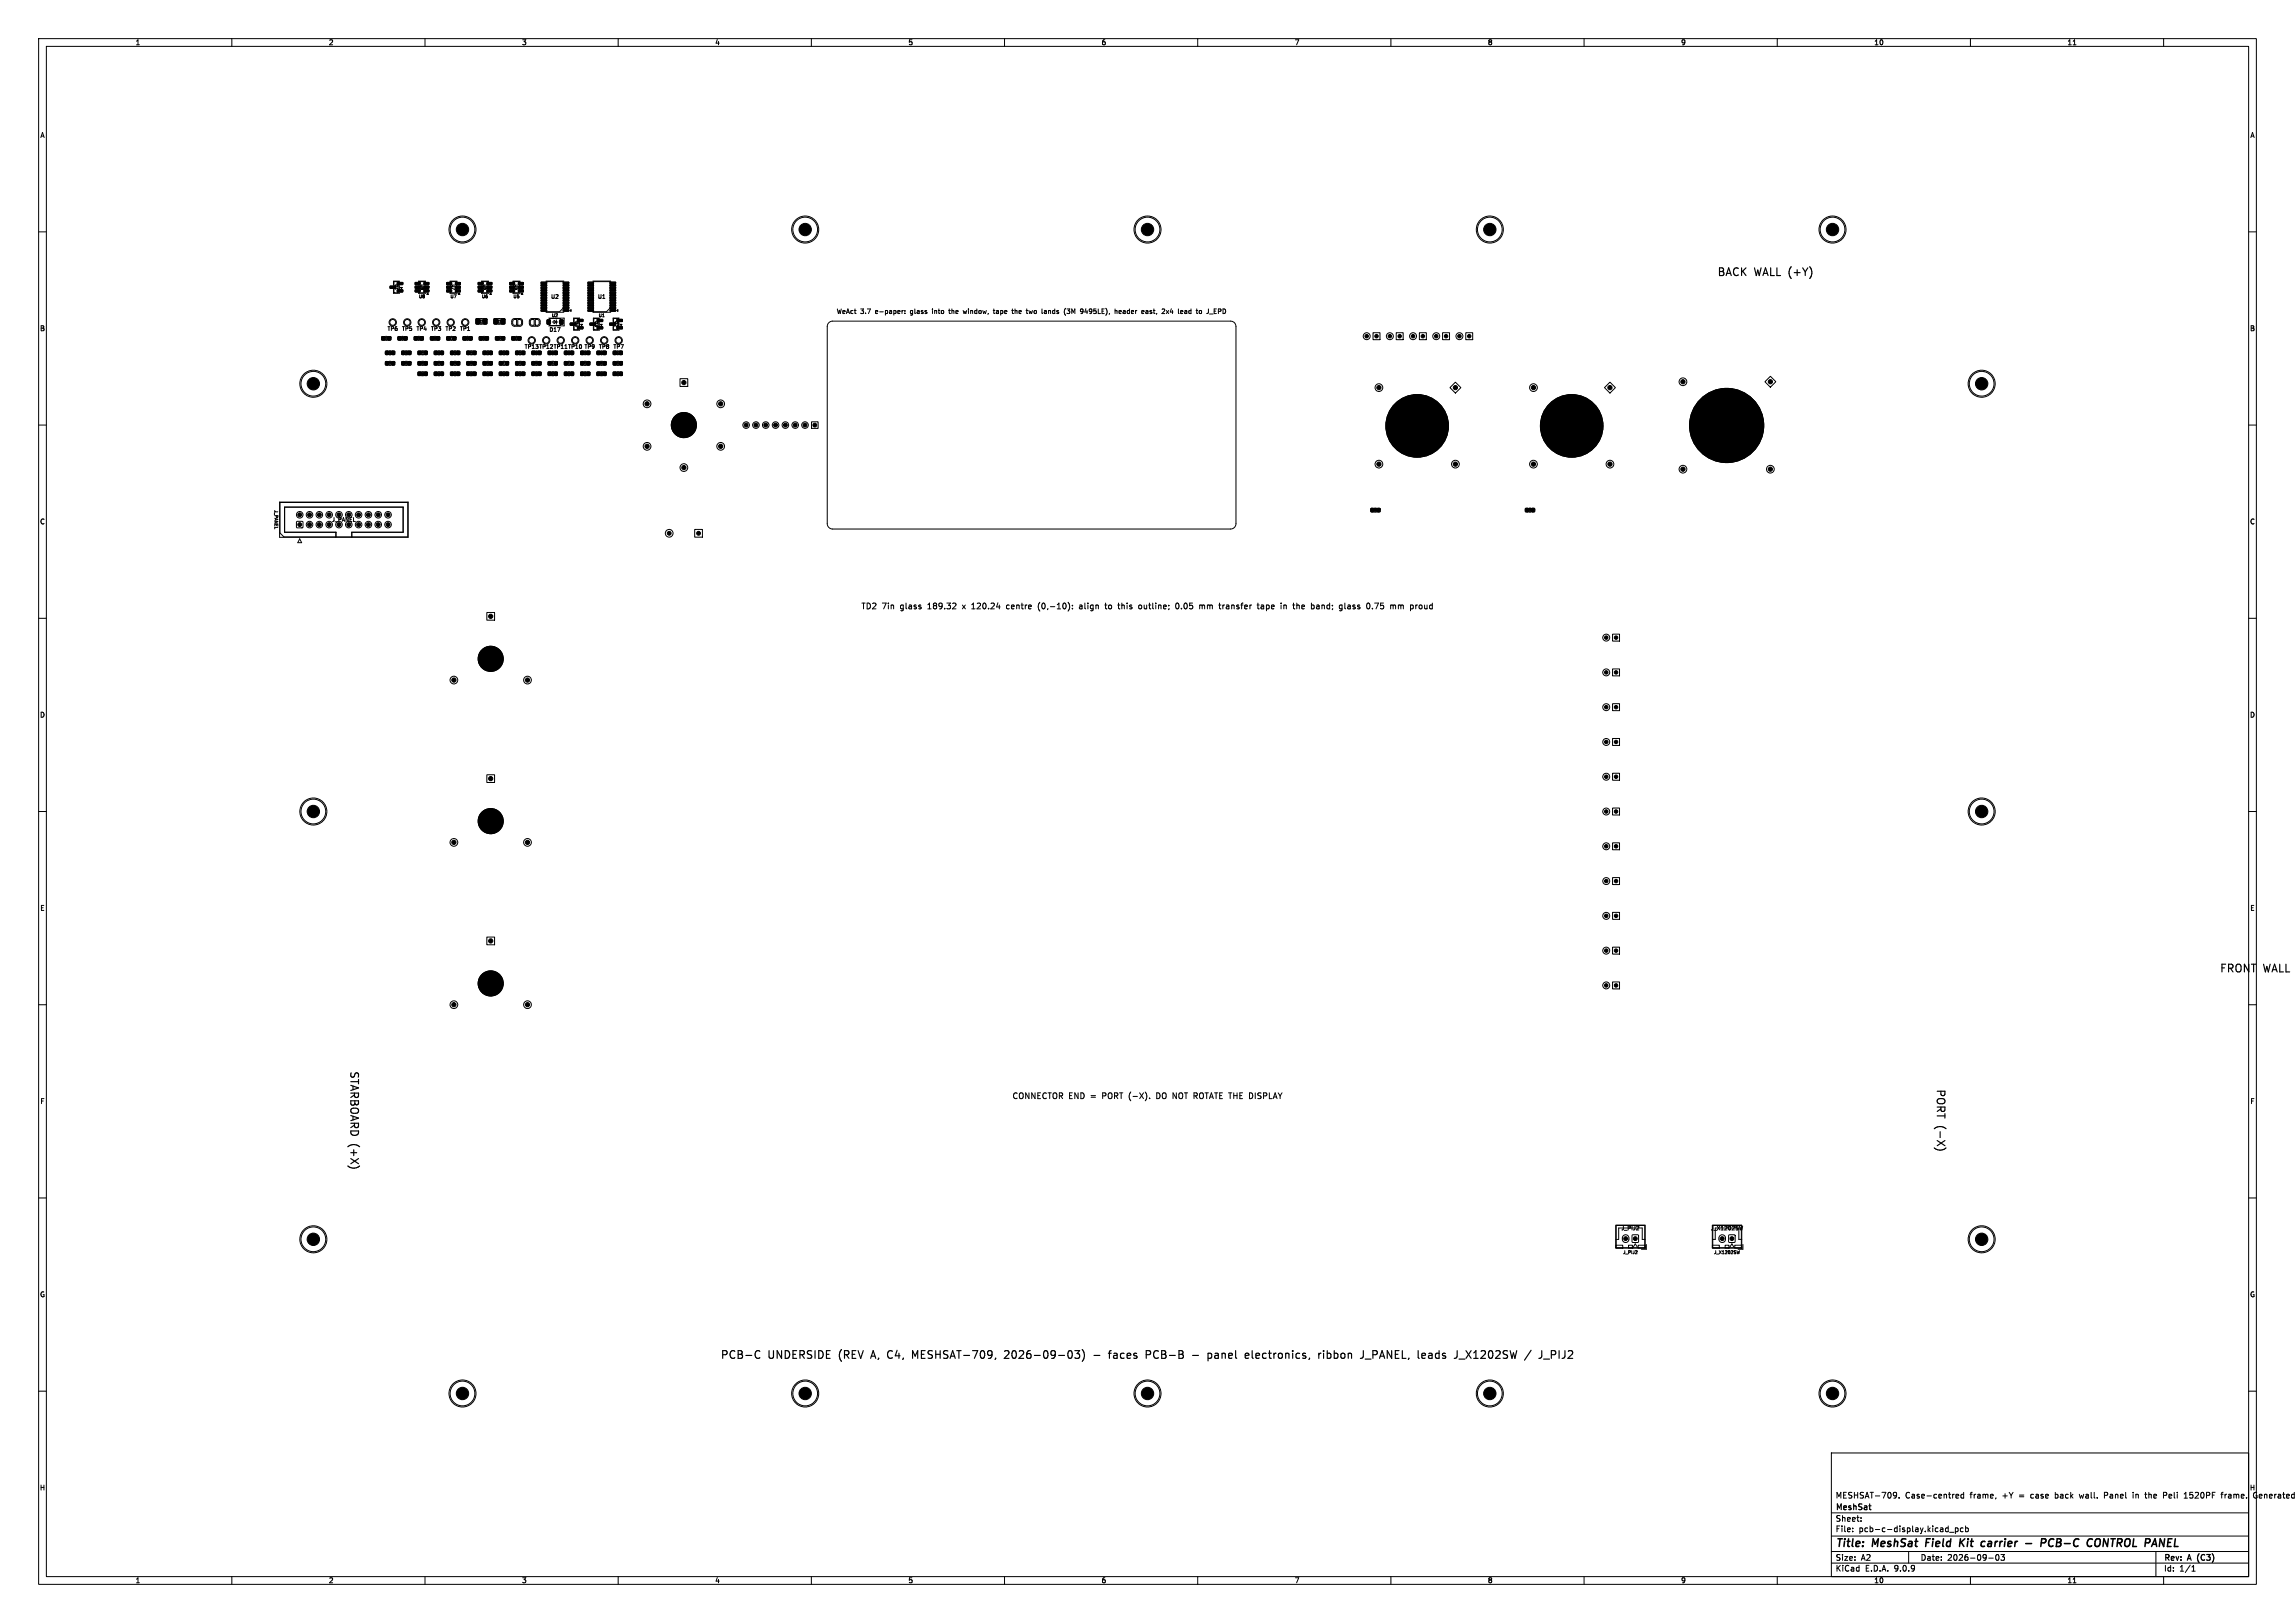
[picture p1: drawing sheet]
<svg xmlns="http://www.w3.org/2000/svg" width="594mm" height="420mm" viewBox="0 0 594 420" stroke-linecap="round" stroke-linejoin="round" font-family="sans-serif">
<defs><g id="words">
<g font-size="2.8">
<text x="444.3" y="71.9">BACK</text>
<text x="454.1" y="71.9">WALL (+Y)</text>
<text x="574.4" y="252.1">FRONT</text>
<text x="585.8" y="252.1">WALL</text>
<text x="90.3" y="277" transform="rotate(90 90.3 277)">STARBOARD (+X)</text>
<text x="500.9" y="281.7" transform="rotate(90 500.9 281.7)">PORT (-X)</text>
<text x="186.3" y="352.1">PCB-C</text>
<text x="198.8" y="352.1">UNDERSIDE</text>
<text x="217.5" y="352.1">(REV</text>
<text x="226.4" y="352.1">A,</text>
<text x="231.1" y="352.1">C4,</text>
<text x="238" y="352.1">MESHSAT-709,</text>
<text x="262.4" y="352.1">2026-09-03)</text>
<text x="290.4" y="352.1">faces</text>
<text x="300.4" y="352.1">PCB-B</text>
<text x="312.9" y="352.1">-</text>
<text x="317.4" y="352.1">panel</text>
<text x="327.7" y="352.1">electronics,</text>
<text x="347.1" y="352.1">ribbon</text>
<text x="358.6" y="352.1">J_PANEL,</text>
<text x="373.8" y="352.1">leads</text>
<text x="383.8" y="352.1">J_X1202SW</text>
<text x="402.6" y="352.1">/</text>
<text x="406.8" y="352.1">J_PIJ2</text>
<text x="475" y="400.9">Title:</text>
<text x="484.7" y="400.9">MeshSat</text>
<text x="499.3" y="400.9">Field</text>
<text x="508.8" y="400.9">Kit</text>
<text x="515.3" y="400.9">carrier</text>
<text x="527.5" y="400.9">-</text>
<text x="532.3" y="400.9">PCB-C</text>
<text x="545.1" y="400.9">CONTROL</text>
<text x="560.8" y="400.9">PANEL</text>
</g>
<g font-size="2.1">
<text x="222.7" y="158">TD2</text>
<text x="228.4" y="158">7in</text>
<text x="233.5" y="158">glass</text>
<text x="241" y="158">189.32</text>
<text x="250.4" y="158">x</text>
<text x="253.2" y="158">120.24</text>
<text x="262.7" y="158">centre</text>
<text x="271.3" y="158">(0,-10):</text>
<text x="282.5" y="158">align</text>
<text x="289.6" y="158">to</text>
<text x="293.4" y="158">this</text>
<text x="299.2" y="158">outline;</text>
<text x="309.2" y="158">0.05</text>
<text x="315.8" y="158">mm</text>
<text x="321.4" y="158">transfer</text>
<text x="331.7" y="158">tape</text>
<text x="338.2" y="158">in</text>
<text x="341.9" y="158">the</text>
<text x="347" y="158">band;</text>
<text x="354.7" y="158">glass</text>
<text x="362.2" y="158">0.75</text>
<text x="368.8" y="158">mm</text>
<text x="261.8" y="284.7">CONNECTOR END</text>
<text x="282.7" y="284.7">=</text>
<text x="286.2" y="284.7">PORT</text>
<text x="293.5" y="284.7">(-X).</text>
<text x="301.1" y="284.7">DO</text>
<text x="305.7" y="284.7">NOT</text>
<text x="311.6" y="284.7">ROTATE THE</text>
<text x="326.9" y="284.7">DISPLAY</text>
<text x="475" y="388">MESHSAT-709.</text>
<text x="493.1" y="388">Case-centred</text>
<text x="509.9" y="388">frame,</text>
<text x="518.4" y="388">+Y</text>
<text x="522.8" y="388">=</text>
<text x="526" y="388">case</text>
<text x="532.4" y="388">back</text>
<text x="538.9" y="388">wall.</text>
<text x="545.4" y="388">Panel</text>
<text x="553" y="388">in</text>
<text x="556.4" y="388">the</text>
<text x="561.2" y="388">Peli</text>
<text x="566.7" y="388">1520PF</text>
<text x="576.5" y="388">frame.</text>
<text x="585" y="388">Generated</text>
<text x="475" y="394">Sheet:</text>
<text x="475" y="391.2">MeshSat</text>
<text x="475" y="396.7">File:</text>
<text x="481.1" y="396.7">pcb-c-display.kicad_pcb</text>
<text x="475" y="406.9">KiCad</text>
<text x="475" y="404.1">Size:</text>
<text x="481.7" y="404.1">A2</text>
<text x="482.7" y="406.9">E.D.A.</text>
<text x="490.3" y="406.9">9.0.9</text>
<text x="497" y="404.1">Date:</text>
<text x="504" y="404.1">2026-09-03</text>
<text x="560" y="404.3">Rev:</text>
<text x="560" y="406.9">Id:</text>
<text x="564.1" y="406.9">1/1</text>
<text x="566.4" y="404.3">A</text>
<text x="569.4" y="404.3">(C3)</text>
</g>
<g font-size="1.8">
<text x="35" y="11.9">1</text>
<text x="85" y="11.9">2</text>
<text x="135" y="11.9">3</text>
<text x="185" y="11.9">4</text>
<text x="235" y="11.9">5</text>
<text x="285" y="11.9">6</text>
<text x="335" y="11.9">7</text>
<text x="385" y="11.9">8</text>
<text x="435" y="11.9">9</text>
<text x="485" y="11.9">10</text>
<text x="535" y="11.9">11</text>
<text x="10.3" y="35.9">A</text>
<text x="582.4" y="35.9">A</text>
<text x="10.3" y="85.9">B</text>
<text x="582.3" y="85.9">B</text>
<text x="10.3" y="135.9">C</text>
<text x="582.3" y="135.9">C</text>
<text x="10.3" y="185.9">D</text>
<text x="582.3" y="185.9">D</text>
<text x="10.3" y="235.9">E</text>
<text x="582.3" y="235.9">E</text>
<text x="10.3" y="285.9">F</text>
<text x="582.4" y="285.9">F</text>
<text x="10.3" y="335.9">G</text>
<text x="582.3" y="335.9">G</text>
<text x="10.2" y="385.9">H</text>
<text x="582.2" y="385.9">H</text>
<text x="35" y="409.9">1</text>
<text x="85" y="409.9">2</text>
<text x="135" y="409.9">3</text>
<text x="185" y="409.9">4</text>
<text x="235" y="409.9">5</text>
<text x="285" y="409.9">6</text>
<text x="335" y="409.9">7</text>
<text x="385" y="409.9">8</text>
<text x="435" y="409.9">9</text>
<text x="485" y="409.9">10</text>
<text x="535" y="409.9">11</text>
</g>
<g font-size="1.7">
<text x="216.4" y="81.5">WeAct</text>
<text x="222.8" y="81.5">3.7</text>
<text x="226.9" y="81.5">e-paper:</text>
<text x="236.3" y="81.5">glass</text>
<text x="242.3" y="81.5">into</text>
<text x="247" y="81.5">the</text>
<text x="251.1" y="81.5">window,</text>
<text x="259.3" y="81.5">tape</text>
<text x="264.4" y="81.5">the</text>
<text x="268.5" y="81.5">two</text>
<text x="272.8" y="81.5">lands</text>
<text x="279" y="81.5">(3M</text>
<text x="283.5" y="81.5">9495LE),</text>
<text x="292.8" y="81.5">header</text>
<text x="300.2" y="81.5">east,</text>
<text x="305.8" y="81.5">2x4</text>
<text x="310.3" y="81.5">lead</text>
<text x="315.4" y="81.5">to</text>
</g>
<g font-size="1.4">
<text x="142.5" y="77.5">U2</text>
<text x="154.6" y="77.5">U1</text>
<text x="100.2" y="85.8">TP6</text>
<text x="103.9" y="85.8">TP5</text>
<text x="107.7" y="85.8">TP4</text>
<text x="111.4" y="85.8">TP3</text>
<text x="115.2" y="85.8">TP2</text>
<text x="118.9" y="85.8">TP1</text>
<text x="142.1" y="86.1">D17</text>
<text x="135.7" y="90.5">TP13 TP12 TP11 TP10 TP9</text>
<text x="154.9" y="90.5">TP8</text>
<text x="158.6" y="90.5">TP7</text>
<text x="85.8" y="135.2">J_PANEL</text>
<text x="419.5" y="318.6">J_PIJ2</text>
<text x="442.7" y="318.6">J_X1202SW</text>
</g>
<g font-size="1.1">
<text x="108.3" y="77.3">U8</text>
<text x="116.5" y="77.3">U7</text>
<text x="124.6" y="77.3">U6</text>
<text x="132.8" y="77.3">U5</text>
<text x="142.7" y="82.2">U2</text>
<text x="154.9" y="82.2">U1</text>
<text x="70.9" y="131.9" transform="rotate(90 70.9 131.9)">J_PANEL</text>
<text x="420" y="324.7">J_PIJ2</text>
<text x="443.6" y="324.7">J_X1202SW</text>
</g>
<g font-size="1">
<text x="102.1" y="73.5" transform="rotate(90 102.1 73.5)">Q1</text>
<text x="108.7" y="73.5" transform="rotate(90 108.7 73.5)">U8</text>
<text x="116.9" y="73.5" transform="rotate(90 116.9 73.5)">U7</text>
<text x="125" y="73.5" transform="rotate(90 125 73.5)">U6</text>
<text x="133.2" y="73.5" transform="rotate(90 133.2 73.5)">U5</text>
<text x="148.7" y="83.1" transform="rotate(90 148.7 83.1)">Q4</text>
<text x="153.8" y="83.1" transform="rotate(90 153.8 83.1)">Q3</text>
<text x="158.9" y="83.1" transform="rotate(90 158.9 83.1)">Q2</text>
</g>
<g font-size=".7">
<text x="124" y="83.5">C2</text>
<text x="128.7" y="83.5">C1</text>
</g>
<g font-size=".6">
<text x="99.3" y="87.8">C11</text>
<text x="103.5" y="87.8">C10</text>
<text x="107.9" y="87.8">C9</text>
<text x="112.2" y="87.8">C8</text>
<text x="116.4" y="87.8">C7</text>
<text x="120.6" y="87.8">C6</text>
<text x="124.8" y="87.8">C5</text>
<text x="129" y="87.8">C4</text>
<text x="133.2" y="87.8">C3</text>
<text x="100.3" y="94.3">R24</text>
<text x="104.5" y="94.3">R23</text>
<text x="108.7" y="94.3">R22</text>
<text x="108.9" y="91.6">R7</text>
<text x="113" y="94.3">R21</text>
<text x="117.2" y="94.3">R20</text>
<text x="121.4" y="94.3">R19</text>
<text x="121.6" y="91.6">R4</text>
<text x="125.6" y="94.3">R18</text>
<text x="129.8" y="94.3">R17</text>
<text x="134" y="94.3">R16</text>
<text x="138.2" y="94.3">R15</text>
<text x="142.4" y="94.3">R14</text>
<text x="146.6" y="94.3">R13</text>
<text x="150.8" y="94.3">R12</text>
<text x="155.1" y="94.3">R11</text>
<text x="159.3" y="94.3">R10</text>
<text x="355.4" y="132.3">R33</text>
<text x="395.4" y="132.3">R32</text>
</g>
</g></defs>
<g fill="none" stroke="#000" stroke-width=".26">
<path d="M10 10h574v400h-574zM12 12h570v396h-570zM60 10v2M110 10v2M160 10v2M210 10v2M260 10v2M310 10v2M360 10v2M410 10v2M460 10v2M510 10v2"/>
<path d="M536.6 11.6h.7M560 10v2M10 60h2M101 74.1l1.3-.1 .1 .5-1.4 .1zM101.8 74.9v1l1.6-.1M101.9 72.9h1.3v2.5l-.3 .4h-1zM102.8 75h1.4l.1 .5-1.4 .1zM102.8 73.1h1.4l.1 .5-1.4 .1zM103.4 72.8h-1.6v1M103.4 72.8h.1M103.4 73.9v.8M107.5 73.1h1.2v.5l-1.2 .1z"/>
<path d="M107.5 74.1l1.2-.1v.5l-1.2 .1zM107.5 75h1.2v.5l-1.2 .1zM108.3 75.8h1.8M108.3 72.8h1.8M108.3 72.8h.1M108.4 72.9h1.6v2.5l-.4 .4h-1.2zM109.7 75h1.2l.1 .5-1.2 .1zM109.7 74.1l1.2-.1 .1 .5-1.2 .1zM109.7 73.1h1.2l.1 .5-1.2 .1zM110.1 72.8h.1M115.6 73.1h1.2l.1 .5-1.2 .1zM115.6 74.1l1.2-.1 .1 .5-1.2 .1z"/>
<path d="M115.6 75h1.2l.1 .5-1.2 .1zM116.5 75.8h1.8M116.5 72.8h1.8M116.5 72.8h.1M116.6 72.9h1.6v2.5l-.4 .4h-1.2zM117.9 75h1.2l.1 .5-1.3 .1zM117.9 74.1l1.2-.1 .1 .5-1.3 .1zM117.9 73.1h1.2l.1 .5-1.3 .1zM118.3 72.8h.1M123.8 73.1h1.2v.5l-1.2 .1zM123.8 74.1l1.2-.1v.5l-1.2 .1zM123.8 75h1.2v.5l-1.2 .1z"/>
<path d="M124.6 75.8h1.8M124.6 72.8h1.8M124.6 72.8h.1M124.7 72.9h1.6v2.5l-.4 .4h-1.2zM126 75h1.2l.1 .5-1.2 .1zM126 74.1l1.2-.1 .1 .5-1.2 .1zM126 73.1h1.2l.1 .5-1.2 .1zM126.4 72.8h.1M131.9 73.1h1.2l.1 .5-1.2 .1zM131.9 74.1l1.2-.1 .1 .5-1.2 .1zM131.9 75h1.2l.1 .5-1.2 .1zM132.8 75.8h1.8"/>
<path d="M132.8 72.8h1.8M132.8 72.8h.1M132.9 72.9h1.6v2.5l-.4 .4h-1.2zM134.2 75h1.2l.1 .5-1.3 .1zM134.2 74.1l1.2-.1 .1 .5-1.3 .1zM134.2 73.1h1.2l.1 .5-1.3 .1zM134.6 72.8h.1M140.1 73h1.3l.1 .3-1.4 .1zM140.1 73.7h1.3l.1 .3h-1.4zM140.1 74.3h1.3l.1 .3-1.4 .1zM140.1 75h1.3l.1 .3h-1.4zM140.1 75.6h1.3l.1 .3-1.4 .1z"/>
<path d="M140.1 76.3h1.3l.1 .3h-1.4zM140.1 76.9h1.3l.1 .3-1.4 .1zM140.1 77.6h1.3l.1 .3h-1.4zM140.1 78.2h1.3l.1 .3-1.4 .1zM140.1 78.9h1.3l.1 .3h-1.4zM140.1 79.5h1.3l.1 .3-1.4 .1zM141.3 72.7h4.6M141.4 72.9h4.4v6.8l-1 1h-3.4zM145.8 79.5h1.4v.3l-1.4 .1zM145.8 78.9h1.4v.3h-1.4zM145.8 78.2h1.4v.3l-1.4 .1zM145.8 77.6h1.4v.3h-1.4z"/>
<path d="M145.8 76.9h1.4v.3l-1.4 .1zM145.8 76.3h1.4v.3h-1.4zM145.8 75.6h1.4v.3l-1.4 .1zM145.8 75h1.4v.3h-1.4zM145.8 74.3h1.4v.3l-1.4 .1zM145.8 73.7h1.4v.3h-1.4zM145.8 73h1.4v.3l-1.4 .1zM152.2 73h1.4v.3l-1.4 .1zM152.2 73.7h1.4v.3h-1.4zM152.2 74.3h1.4v.3l-1.4 .1zM152.2 75h1.4v.3h-1.4zM152.2 75.6h1.4v.3l-1.4 .1z"/>
<path d="M152.2 76.3h1.4v.3h-1.4zM152.2 76.9h1.4v.3l-1.4 .1zM152.2 77.6h1.4v.3h-1.4zM152.2 78.2h1.4v.3l-1.4 .1zM152.2 78.9h1.4v.3h-1.4zM152.2 79.5h1.4v.3l-1.4 .1zM153.4 72.7h4.7M153.6 72.9h4.4v6.8l-1 1h-3.4zM157.9 79.5h1.4v.3l-1.4 .1zM157.9 78.9h1.4v.3h-1.4zM157.9 78.2h1.4v.3l-1.4 .1zM157.9 77.6h1.4v.3h-1.4z"/>
<path d="M157.9 76.9h1.4v.3l-1.4 .1zM157.9 76.3h1.4v.3h-1.4zM157.9 75.6h1.4v.3l-1.4 .1zM157.9 75h1.4v.3h-1.4zM157.9 74.3h1.4v.3l-1.4 .1zM157.9 73.7h1.4v.3h-1.4zM157.9 73h1.4v.3l-1.4 .1zM241.3 79.9v.2M245.7 79.9v1.1l.3 .1M246.4 79.9v1.2M282.1 79.9l.5 .3-.1 .7-.2 .2M292.3 79.9v1.2"/>
<path d="M298.7 79.9v1.1l.2 .1M305 79.9v1.1l.2 .1M309.7 79.9v1.1l.2 .1M314.8 79.9h-.5v1.2h.5M582 60h2M98.8 87.1h.8v.9h-.8zM99.2 87.2h1.6v.8h-1.6zM99.8 93.6h.7v.8h-.7zM99.8 90.9h.7v.8h-.7zM99.8 87h.3M99.8 88.1h.3M100.2 93.6h1.6v.8h-1.6z"/>
<path d="M100.2 90.9h1.6v.8h-1.6zM100.2 87.7h.3M100.4 87.1h.7v.9h-.7zM100.7 93.5h.5M100.7 94.5h.5M100.7 90.8h.5M100.7 91.8h.5M100.8 91.3l.1 .2M100.9 91.1h-.2v.4M100.9 91.1h.1M100.9 91.3h-.2M100.9 91.1v.1"/>
<path d="M100.9 91.2v.1M101.1 91.3h.1M101.1 91.1v.2M101.1 91.1h.1M101.2 91.1h.1M101.3 91.1v.2M101.3 91.3h-.1M101.3 91.3l-.2 .2M101.3 91.3h.1M101.4 93.6h.7v.8h-.7zM101.4 90.9h.7v.8h-.7zM103 87.1h.8v.9h-.8z"/>
<path d="M103.4 87.2h1.6v.8h-1.6zM104 93.6h.7v.8h-.7zM104 90.9h.7v.8h-.7zM104 87h.3M104 88.1h.3M104.4 93.6h1.6v.8h-1.6zM104.4 90.9h1.6v.8h-1.6zM104.6 87.1h.7v.9h-.7zM104.9 93.5h.5M104.9 94.5h.5M104.9 90.8h.5M104.9 91.8h.5"/>
<path d="M105 91.3l.1 .2M105.1 91.1h-.2v.4M105.1 91.1h.1M105.1 91.1v.1M105.1 91.3h-.2M105.1 91.2v.1M105.3 91.2h.1M105.3 91.4h.1M105.3 91.3v.1M105.3 91.1v.1M105.3 91.4h.2M105.3 91.1h.1"/>
<path d="M105.3 91.2v.1M105.3 91.3h.1M105.4 91.3h.1M105.4 91.1h.1M105.4 91.2v.1M105.5 91.1v.1M105.5 91.3v.1M105.5 91.2h-.1M105.5 91.2h.1M105.5 91.4h.1M105.7 93.6h.6v.8h-.6zM105.7 90.9h.6v.8h-.6z"/>
<path d="M107.2 87.1h.8v.9h-.8zM107.6 87.2h1.6v.8h-1.6zM108.2 93.6h.7v.8h-.7zM108.2 90.9h.7v.8h-.7zM108.2 96.3h.7v.8h-.7zM108.2 87h.3M108.2 88.1h.3M108.6 93.6h1.6v.8h-1.6zM108.6 90.9h1.6v.8h-1.6zM108.6 96.3h1.6v.8h-1.6zM108.8 87.1h.7v.9h-.7zM109 96.7l.1 .2"/>
<path d="M109.1 96.5h-.2v.4M109.1 96.7h-.2M109.1 96.5h.1M109.1 96.5v.1M109.1 96.6v.1M109.1 93.5h.5M109.1 94.5h.5M109.1 96.2h.5M109.1 97.2h.5M109.1 90.8h.5M109.1 91.8h.5M109.3 96.5h.2v.2"/>
<path d="M109.3 96.9h.2M109.5 96.7h.1M109.5 96.7v.2M109.5 96.9h.1M109.7 96.5v.2M109.7 96.7h.1M109.7 96.5h.1M109.8 96.9h-.1M109.8 96.9h.1M109.8 96.5h.1M109.9 93.6h.6v.8h-.6zM109.9 90.9h.6v.8h-.6z"/>
<path d="M109.9 96.3h.6v.8h-.6zM109.9 96.5v.2M109.9 96.7h-.1M109.9 96.7l-.1 .2M109.9 96.7h.1M111.4 87.1h.8v.9h-.8zM111.8 87.2h1.6v.8h-1.6zM112.4 93.6h.7v.8h-.7zM112.4 96.3h.7v.8h-.7zM112.4 90.9h.7v.8h-.7zM112.5 87h.2M112.5 88.1h.2"/>
<path d="M112.8 93.6h1.6v.8h-1.6zM112.8 96.3h1.6v.8h-1.6zM112.8 90.9h1.6v.8h-1.6zM113 87.1h.8v.9h-.8zM113.2 96.7l.1 .2M113.3 96.5h-.2v.4M113.3 96.7h-.2M113.3 96.5h.1M113.3 96.5v.1M113.3 96.6v.1M113.4 93.5h.4M113.4 94.5h.4"/>
<path d="M113.4 96.2h.4M113.4 97.2h.4M113.4 90.8h.4M113.4 91.8h.4M113.4 91.3l.1 .2M113.5 96.5h.2v.2M113.5 96.9h.1M113.5 96.9h.2M113.5 91.1h-.2v.4M113.5 91.1h.1M113.5 91.3h-.2M113.5 91.1v.1"/>
<path d="M113.5 91.2v.1M113.7 96.7h.1M113.7 91.3v.1M113.7 91.4h.1M113.7 91.4h.2M113.7 96.7v.2M113.7 96.9h.1M113.7 91.3h.1M113.7 91.3h.2M113.7 91.1v.2M113.8 91.1h-.1M113.9 94.2h.2"/>
<path d="M113.9 91.1h-.1M113.9 96.6h.1M113.9 96.8v.1M113.9 96.9h.1M113.9 96.5v.1M113.9 96.6v.1M113.9 96.7v.1M113.9 91.3h.1M113.9 96.5h.2M113.9 96.7h.2M113.9 96.9h.2M113.9 96.7h.1"/>
<path d="M113.9 91.3v.1M113.9 96.5h.1M113.9 91.4h.1M114.1 96.5h.1M114.1 96.7h.1M114.1 93.6h.7v.8h-.7zM114.1 96.3h.7v.8h-.7zM114.1 90.9h.7v.8h-.7zM114.1 96.5v.1M114.1 96.6v.1M114.1 96.9h.1M114.1 96.7v.1"/>
<path d="M114.1 96.6h.1M114.1 96.8v.1M115.7 87.1h.7v.9h-.7zM116 87.2h1.6v.8h-1.6zM116.6 93.6h.7v.8h-.7zM116.6 90.9h.7v.8h-.7zM116.6 96.3h.7v.8h-.7zM116.7 87h.2M116.7 88.1h.2M117 93.6h1.6v.8h-1.6zM117 90.9h1.6v.8h-1.6zM117 96.3h1.6v.8h-1.6z"/>
<path d="M117.2 87.1h.8v.9h-.8zM117.4 96.7l.1 .2M117.5 96.5h-.2v.4M117.5 96.7h-.2M117.5 96.5h.1M117.5 96.5v.2M117.5 96.7h.1M117.6 93.5h.4M117.6 94.5h.4M117.6 96.2h.4M117.6 97.2h.4M117.6 90.8h.4"/>
<path d="M117.6 91.8h.4M117.6 91.3l.1 .2M117.7 96.5h.2v.2M117.7 96.9h.1M117.7 96.9h.2M117.7 91.1h-.2v.4M117.7 91.1h.1M117.7 91.3h-.2M117.7 91.1v.1M117.7 91.2v.1M117.9 91.4h.2M117.9 96.7h.1"/>
<path d="M117.9 96.7v.2M117.9 96.9h.1M118.1 96.5h.2l-.1 .4M118.1 91.1l-.2 .2h.2M118.1 91.3h.1M118.1 91.3v.1M118.1 91.4h.1M118.3 93.6h.7v.8h-.7zM118.3 90.9h.7v.8h-.7zM118.3 96.3h.7v.8h-.7zM119.9 87.1h.7v.9h-.7zM120.2 87.2h1.6v.8h-1.6z"/>
<path d="M120.8 96.3h.7v.8h-.7zM120.8 93.6h.7v.8h-.7zM120.8 90.9h.7v.8h-.7zM120.9 87h.3M120.9 88.1h.3M121.2 96.3h1.6v.8h-1.6zM121.2 93.6h1.6v.8h-1.6zM121.2 90.9h1.6v.8h-1.6zM121.4 87.1h.8v.9h-.8zM121.5 96.7h.2M121.6 96.7l.2 .2M121.7 96.5h-.2v.4"/>
<path d="M121.7 96.5h.1M121.7 96.7h.1M121.7 96.5v.2M121.8 93.5h.4M121.8 94.5h.4M121.8 96.2h.4M121.8 97.2h.4M121.8 90.8h.4M121.8 91.8h.4M121.9 96.5h.2v.2M121.9 96.9h.1M121.9 96.9h.2"/>
<path d="M122.1 96.7h.1M122.1 96.7v.2M122.1 96.9h.1M122.3 96.7v.2M122.3 96.9h.1M122.3 96.7h.1M122.3 96.7h.2M122.3 96.9h.2M122.3 96.5v.2M122.4 96.5h-.1M122.5 96.5h-.1M122.5 96.7h.1"/>
<path d="M122.5 96.3h.7v.8h-.7zM122.5 93.6h.7v.8h-.7zM122.5 90.9h.7v.8h-.7zM122.5 96.9h.1M122.5 96.7v.2M123.2 82.5l.7-.1 .2 .2-.1 1.3-.8-.2zM123.6 82.5h2v1.3h-2zM124.1 87.1h.7v.9h-.7zM124.3 82.4h.6M124.3 83.9h.6M124.4 87.2h1.6v.8h-1.6zM125.1 93.6h.6v.8h-.6z"/>
<path d="M125.1 96.3h.6v.8h-.6zM125.1 90.9h.6v.8h-.6zM125.1 87h.3M125.1 88.1h.3M125.1 82.5l.7-.1 .2 .2-.1 1.3-.8-.2zM125.4 93.6h1.6v.8h-1.6zM125.4 96.3h1.6v.8h-1.6zM125.4 90.9h1.6v.8h-1.6zM125.6 87.1h.8v.9h-.8zM125.7 96.7h.2M125.8 96.7l.2 .2M125.9 96.5h-.2v.4"/>
<path d="M125.9 91.3h.2M125.9 96.5h.1M125.9 96.7h.1M125.9 96.5v.2M126 93.5h.5M126 94.5h.5M126 96.2h.5M126 97.2h.5M126 90.8h.5M126 91.8h.5M126 91.3l.2 .2M126.1 96.5h.2l-.1 .2"/>
<path d="M126.1 96.9h.1M126.1 96.9h.2M126.1 91.1h-.2v.4M126.1 91.1h.1M126.1 91.1v.2M126.2 96.7h.1M126.3 96.7h.1M126.3 91.1h.2v.3h-.2M126.3 96.7v.2M126.3 96.9h.1M126.5 96.9h.1M126.5 96.7h.2"/>
<path d="M126.5 96.9h.2M126.5 96.7h.1M126.7 96.7h.1M126.7 93.6h.7v.8h-.7zM126.7 96.3h.7v.8h-.7zM126.7 90.9h.7v.8h-.7zM126.7 96.5l-.2 .2M126.7 96.7v.2M126.7 96.9h.1M127.9 82.5l.7-.1 .2 .2-.1 1.3-.9-.2zM128.3 82.5h2v1.3h-2zM128.3 87.1h.7v.9h-.7z"/>
<path d="M128.6 87.2h1.6v.8h-1.6zM129 82.4h.5M129 83.9h.5M129.3 93.6h.6v.8h-.6zM129.3 96.3h.6v.8h-.6zM129.3 90.9h.6v.8h-.6zM129.3 87h.3M129.3 88.1h.3M129.6 93.6h1.6v.8h-1.6zM129.6 96.3h1.6v.8h-1.6zM129.6 90.9h1.6v.8h-1.6zM129.8 82.5l.7-.1 .2 .2-.1 1.3-.9-.2z"/>
<path d="M129.8 87.1h.8v.9h-.8zM130 96.7l.2 .2M130.1 96.5h-.2v.4M130.1 96.7h-.2M130.1 96.5h.1M130.1 91.3h.2M130.2 96.5v.2M130.2 96.7h-.1M130.2 93.5h.5M130.2 94.5h.5M130.2 96.2h.5M130.2 97.2h.5"/>
<path d="M130.2 90.8h.5M130.2 91.8h.5M130.2 91.3l.2 .2M130.3 91.1h-.2v.4M130.3 91.1h.1M130.3 96.5h.3l-.2 .2M130.3 96.9h.1M130.3 96.9h.2M130.3 91.3h.1M130.3 91.1v.2M130.4 96.7h.1M130.5 96.7h.1"/>
<path d="M130.5 96.7v.2M130.5 96.9h.1M130.5 91.1h.2M130.5 91.1h.1M130.7 91.1h.1M130.7 91.1v.1M130.7 91.2l-.2 .3h.2M130.7 91.2h.1M130.8 96.5l-.1 .3h.3M130.9 96.6v.3M130.9 93.6h.7v.8h-.7zM130.9 96.3h.7v.8h-.7z"/>
<path d="M130.9 90.9h.7v.8h-.7zM132.5 87.1h.8v.9h-.8zM132.7 82.6l.4-.2 1.8 .1 .3 .5v1.1l-.6 .3-1.8-.1-.3-.5zM132.8 87.2h1.6v.8h-1.6zM132.9 82.8l.8-.1v1.5l-.7-.1-.3-.2v-.8zM133.5 96.3h.7v.8h-.7zM133.5 93.6h.7v.8h-.7zM133.5 90.9h.7v.8h-.7zM133.5 87h.3M133.5 88.1h.3M133.8 96.3h1.6v.8h-1.6zM133.8 93.6h1.6v.8h-1.6z"/>
<path d="M133.8 90.9h1.6v.8h-1.6zM134 82.7h.7l.3 .3v.7l-.3 .4-.7 .1zM134 87.1h.8v.9h-.8zM134.2 96.7l.2 .2M134.3 91.3h.2M134.4 96.7h-.2M134.4 96.6l-.2-.1v.4M134.4 96.6v.1M134.4 93.5h.5M134.4 94.5h.5M134.4 96.2h.5M134.4 97.2h.5"/>
<path d="M134.4 90.8h.5M134.4 91.8h.5M134.4 91.3l.2 .2M134.5 91.1h-.2v.4M134.5 91.1h.1M134.5 96.5h.3l-.1 .2M134.5 96.9h.1M134.5 96.9h.2M134.5 91.3h.1M134.6 91.1l-.1 .2M134.7 96.7h.1M134.7 91.5h.3"/>
<path d="M134.7 96.7v.2M134.7 96.9h.1M134.8 91.2h-.1M134.8 91.1v.4M134.8 91.1v.1M134.9 96.9h.2M134.9 96.6l.1-.1v.4M135.1 96.3h.7v.8h-.7zM135.1 93.6h.7v.8h-.7zM135.1 90.9h.7v.8h-.7zM137.2 82.6l.4-.2 1.9 .1 .3 .5-.1 1.1-.5 .3-1.8-.1-.4-.5zM137.5 82.8l.8-.1v1.5l-.7-.1-.3-.2v-.8z"/>
<path d="M137.7 93.6h.7v.8h-.7zM137.7 96.3h.7v.8h-.7zM137.7 90.9h.7v.8h-.7zM138 93.6h1.6v.8h-1.6zM138 96.3h1.6v.8h-1.6zM138 90.9h1.6v.8h-1.6zM138.4 91.3h.1M138.5 96.7l.1 .2M138.6 82.7h.6l.3 .3 .1 .7-.4 .4-.6 .1zM138.6 96.7h-.2M138.6 91.1h-.2v.4M138.6 96.6l-.2-.1v.4"/>
<path d="M138.6 96.6v.1M138.6 93.5h.5M138.6 94.5h.5M138.6 96.2h.5M138.6 97.2h.5M138.7 91.8h.3M138.7 96.5h.3l-.1 .2M138.7 91.3h.2M138.7 96.9h.1M138.7 96.9h.2M138.9 91.3h.1M138.9 91.1h-.2v.4l.2-.1"/>
<path d="M138.9 96.7h.1M138.9 91.1h.1M138.9 91.1v.1M138.9 91.2v.1M138.9 91.3l.1 .1M138.9 91.2h.1M139 96.7v.2M139 96.9h-.1M139 91.4h-.1M139.2 96.5v.4M139.2 96.9h.1M139.2 96.5h.1"/>
<path d="M139.2 91.1l-.1 .3h.3M139.3 96.5h.1M139.3 90.9h.7v.8h-.7zM139.3 96.9h.1M139.3 91.2v.3M139.3 96.5v.4M139.3 93.6h.7v.8h-.7zM139.3 96.3h.7v.8h-.7zM140.1 80.2h1.3l.1 .3h-1.4zM141.3 80.8h4.6M141.6 82.8h.8v1.1h-.8zM141.9 93.6h.7v.8h-.7z"/>
<path d="M141.9 96.3h.7v.8h-.7zM141.9 90.9h.7v.8h-.7zM142 82.3h4v2h-4M142.3 82.4h2.8v1.8h-2.8zM142.3 93.6h1.6v.8h-1.6zM142.3 96.3h1.6v.8h-1.6zM142.3 90.9h1.6v.8h-1.6zM142.6 91.3h.1M142.7 96.7l.1 .2M142.8 96.7h-.2M142.8 91.1h-.2v.4M142.8 96.6l-.2-.1v.4"/>
<path d="M142.8 96.6v.1M142.8 93.5h.5M142.8 94.5h.5M142.8 96.2h.5M142.8 97.2h.5M142.9 91.8h.3M142.9 83.3h.5M142.9 91.3h.2M143 96.5l.2 .1M143.1 91.3h.1M143.1 91.1h-.2v.4l.2-.2M143.1 91.1h.1"/>
<path d="M143.1 91.1v.1M143.1 91.2v.1M143.1 91.2h.1M143.2 96.6l-.3 .3h.3M143.2 96.6h.1M143.3 91.1h.2v.2M143.3 91.4v.1M143.3 91.5h.1M143.4 96.7v.1M143.4 82.9l.6 .4-.6 .4zM143.4 96.8h.1M143.5 90.9h.7v.8h-.7z"/>
<path d="M143.5 96.9h-.1M143.5 96.9h.1M143.5 96.5l-.1 .2M143.5 91.4l-.1 .1M143.5 96.5h.1M143.5 96.7v.1M143.5 91.3h.1M143.5 93.6h.7v.8h-.7zM143.5 96.3h.7v.8h-.7zM143.5 96.5v.4M143.5 91.3v.1M143.5 91.4h.1"/>
<path d="M143.6 96.7h-.1M144 83.3h.4M144 82.8v1.1M144.9 82.8h.8v1.1h-.8zM145.8 80.2h1.4v.3h-1.4zM146.1 96.3h.7v.8h-.7zM146.1 93.6h.7v.8h-.7zM146.1 90.9h.8v.8h-.8zM146.5 90.9h1.6v.8h-1.6zM146.5 96.3h1.6v.8h-1.6zM146.5 93.6h1.6v.8h-1.6zM146.8 91.3h.1"/>
<path d="M146.9 96.7l.1 .2M147 96.7h-.2M147 91.1h-.2v.4M147 96.6l-.2-.1v.4M147 96.6v.1M147 93.5h.5M147 94.5h.5M147 96.2h.5M147 97.2h.5M147.1 91.8h.3M147.1 91.3h.2M147.2 96.5l.2 .1"/>
<path d="M147.3 91.3h.1M147.3 91.1h-.2v.4l.3-.2M147.3 91.1h.1M147.3 91.1l.1 .1M147.3 91.2v.1M147.4 91.2h.1M147.4 91.2h-.1M147.4 96.6l-.3 .3h.3M147.4 96.6h.1M147.5 91.1h.2M147.5 91.1h.1M147.5 96.6h.1"/>
<path d="M147.6 96.5l-.1 .1M147.6 96.9h.1M147.6 96.5h.1M147.6 96.7h.1M147.6 96.7v.2M147.6 83.6h1.3l.1 .5-1.4 .1zM147.7 90.9h.7v.8h-.7zM147.7 96.7h.1M147.7 91.1h.1M147.7 91.1l.1 .1M147.7 96.5h.1M147.7 96.7l.1 .2"/>
<path d="M147.8 96.3h.6v.8h-.6zM147.8 93.6h.6v.8h-.6zM147.8 91.2l-.3 .3h.3M147.8 91.2h.1M147.8 96.5v.1M147.8 96.9h-.1M147.8 96.6h.1M148.5 84.4v1h1.5M148.6 82.4h1.3v2.6l-.3 .3h-1zM149.5 84.6l1.3-.1 .1 .5-1.4 .1zM149.5 82.7l1.3-.1 .1 .5-1.4 .1zM150 82.4l-1.5-.1v1"/>
<path d="M150 83.5v.8M150 85.4h.1M150.3 96.3h.7v.8h-.7zM150.3 93.6h.7v.8h-.7zM150.3 90.9h.8v.8h-.8zM150.7 96.3h1.6v.8h-1.6zM150.7 93.6h1.6v.8h-1.6zM150.7 90.9h1.6v.8h-1.6zM151 96.5l.2 .1M151 96.5v.4M151 91.3h.1M151.1 96.7l.1 .2"/>
<path d="M151.2 96.7h-.2M151.2 91.1h-.2v.4M151.2 96.6v.1M151.2 93.5h.5M151.2 94.5h.5M151.2 96.2h.5M151.2 97.2h.5M151.3 91.8h.3M151.4 91.3h.1M151.4 96.5l.2 .1M151.5 91.3h.1M151.5 91.1h-.1v.4l.2-.2"/>
<path d="M151.5 91.1h.1M151.5 91.1l.1 .1M151.5 91.2v.1M151.6 91.2h.1M151.6 91.2h-.1M151.6 96.6l-.2 .3h.2M151.6 96.6h.1M151.7 96.5h.3l-.2 .4M151.7 91.5h.3M151.8 91.2h-.1M151.8 91.1l.1 .4M151.8 91.1v.1"/>
<path d="M151.9 90.9h.7v.8h-.7zM152 96.3h.6v.8h-.6zM152 93.6h.6v.8h-.6zM152.2 80.2h1.4v.3h-1.4zM152.7 83.6h1.3l.1 .5-1.3 .1zM153.4 80.8h4.7M153.6 84.4v1h1.5M153.7 82.4h1.3v2.6l-.3 .3h-1zM154.5 93.6h.7v.8h-.7zM154.5 96.3h.7v.8h-.7zM154.5 90.9h.8v.8h-.8zM154.6 84.6l1.3-.1 .1 .5-1.4 .1z"/>
<path d="M154.6 82.7l1.3-.1 .1 .5-1.4 .1zM154.9 93.6h1.6v.8h-1.6zM154.9 96.3h1.6v.8h-1.6zM154.9 90.9h1.6v.8h-1.6zM155.1 82.3h-1.5v1M155.1 83.5v.8M155.1 85.4h.1M155.2 91.2v.2h.2M155.2 91.1v.1M155.3 96.7l.1 .2M155.4 96.5h-.2v.4M155.4 96.7h-.2"/>
<path d="M155.4 96.5h.1M155.4 91.1h-.2M155.4 96.5v.1M155.4 91.1h.1M155.4 96.6v.1M155.5 93.5h.4M155.5 94.5h.4M155.5 96.2h.4M155.5 97.2h.4M155.5 91.8h.3M155.6 96.5l.2 .1M155.6 91.5h.2"/>
<path d="M155.6 91.2l.1-.1v.4M155.8 96.6l-.2 .3h.2M155.8 96.6h.1M155.9 91.1h.3l-.1 .1M155.9 91.4l.2 .1M156 94.2h.2M156 96.9h.1M156 96.7h.1M156.1 90.9h.7v.8h-.7zM156.1 96.7h-.1M156.1 96.7h.1M156.1 91.2l.1 .1"/>
<path d="M156.2 96.5l-.2 .4M156.2 96.7l-.2 .2M156.2 91.3h.1M156.2 91.5h-.1M156.2 93.6h.7v.8h-.7zM156.2 96.3h.7v.8h-.7zM156.2 91.4v.1M156.2 91.3v.1M156.2 91.4h.1M157.8 83.6h1.4v.5l-1.3 .1zM157.9 80.2h1.4v.3h-1.4zM158.7 84.4v1h1.5"/>
<path d="M158.7 96.3h.7v.8h-.7zM158.7 93.6h.7v.8h-.7zM158.7 90.9h.8v.8h-.8zM158.8 82.4h1.3v2.6l-.3 .3h-1zM159.1 96.3h1.6v.8h-1.6zM159.1 90.9h1.6v.8h-1.6zM159.1 93.6h1.6v.8h-1.6zM159.4 91.2l.1 .3M159.4 91.1v.1M159.5 91.5h.1M159.5 91.1h-.1M159.5 96.7l.1 .2"/>
<path d="M159.5 91.1h.1M159.6 96.5h-.2v.4M159.6 96.7h-.2M159.6 96.5h.1M159.6 96.5v.1M159.6 91.1h.1M159.6 96.6v.1M159.6 91.4l-.1 .1M159.7 93.5h.4M159.7 94.5h.4M159.7 96.2h.4M159.7 97.2h.4"/>
<path d="M159.7 84.6l1.3-.1 .1 .5-1.4 .1zM159.7 82.7l1.3-.1 .1 .5-1.4 .1zM159.8 91.8h.2M159.8 91.5h.2M159.8 96.5l.2 .1M159.8 96.5h.1M159.8 91.2l.1 .3M159.8 91.2h.1M160 96.6h.1M160 96.6l-.2 .3h.2M160.2 91.1h.1M160.2 82.4l-1.5-.1v1"/>
<path d="M160.2 83.5v.8M160.2 85.4h.1M160.2 96.7h.1M160.3 90.9h.8v.8h-.8zM160.3 96.7h.1M160.3 91.1h.1M160.4 96.7v.2h-.2M160.4 91.1v.1M160.4 96.3h.7v.8h-.7zM160.4 93.6h.7v.8h-.7zM160.4 96.5l-.2 .2M160.4 91.2h.1"/>
<path d="M160.4 91.2l-.2 .3h.2M176 98h2v2h-2zM214.5 83.5l1-.4h103a1.4 1.4 0 0 1 1.4 1.4v51a1.4 1.4 0 0 1-1.4 1.4h-103a1.4 1.4 0 0 1-1.4-1.4v-51zM233.8 80.3l-.2 .1M234.2 81v.1M234.2 80.4h.1M234.2 80.4l.1 .1M235.7 81.5h.1M235.9 80.3l-.3 .3 .3 .5M241.3 80.3v.8M245.5 80.3h.5M246.4 80.4v.1"/>
<path d="M246.5 80.3l-.1 .1M250.2 80.3l-.2 .8-.3-.5M257.9 80.4h.5v.7M258.4 80.6l-.5 .3 .1 .2h.4M262.9 80.3l.3 .2v.6M263.9 80.3l-.2 .2 .2 .6M264.3 80.6l-.6 .1M268 80.3l-.4 .3 .1 .4 .3 .1M271.6 80.3l.3 .2v.6M277.4 81.1v-1.2l.4 .9 .4-.9v1.2M282.6 80.5l-.5 .2M290.7 80.4h.5v.7"/>
<path d="M290.7 81.1h.5M291.2 80.6l-.5 .1M292.3 80.4l-.3-.1-.3 .3 .2 .5h.4M298.5 80.3h.4M299.4 81.1l-.1 .2M309.6 80.3h.4M313.1 81.3h.9M314.3 80.5h.4M355.4 86.1h1.8v1.8h-1.8zM361.4 86.1h1.8v1.8h-1.8zM367.4 86.1h1.8v1.8h-1.8zM373.4 86.1h1.8v1.8h-1.8z"/>
<path d="M379.4 86.1h1.8v1.8h-1.8zM458.2 97.4l1.4 1.4-1.4 1.4-1.4-1.4zM10 110h2M210 109.2h1.7v1.7h-1.7zM375.3 100.3l1.4-1.4 1.4 1.4-1.4 1.4zM415.3 100.3l1.4-1.4 1.4 1.4-1.4 1.4zM582 110h2M72.4 129.9h33.2v9.1h-33.2zM72.5 130h33v8.9h-32l-1-1zM76.8 135h1.6v1.5h-1.6zM77.6 139.4l.5 1h-1zM87 139v-1.3h-13.3v-6.5h30.6v6.5h-13.2v1.3"/>
<path d="M179.8 137h2v2h-2zM354.8 131.6h.7v.8h-.7zM355.2 131.6h1.6v.8h-1.6zM355.8 131.5h.4M355.8 132.5h.4M356.5 131.6h.7v.8h-.7zM394.8 131.6h.7v.8h-.7zM395.2 131.6h1.6v.8h-1.6zM395.8 131.5h.4M395.8 132.5h.4M396.5 131.6h.7v.8h-.7zM126 158.5h2v2h-2z"/>
<path d="M240.1 157.6h.9M240.6 156.1l-.5 .4M249.1 156.6l.8 1M249.9 156.6l-.8 1M251.5 157.6h.9M251.8 156.3l.1-.2v1.5M261.2 156.6h-.4l-.3 .2 .1 .7h.6M262.3 156.6l-.5 .2 .1 .7 .4 .1M262.5 156.9l-.7 .2M269.1 158.1h.1M269.1 155.8v.1M269.8 156.2l.2-.1a.8 .8 0 0 1 .5 .7 .8 .8 0 0 1-.5 .8l-.4-.6z"/>
<path d="M279.4 156.6h.6l.1 1M280.1 156.9l-.7 .3 .2 .4 .5-.1M280.8 156.1v1.2l.2 .3M281.6 156.1v.1M281.6 156.6v1M287.4 156.6l.3 .2v.5l-.3 .3M292.4 157.5l.4 .1M292.8 156.6l-.4 .2v.2l.4 .1M297.3 156.6h.6M297.5 156.1v1.2l.4 .3M298.4 156.1v1.2l.2 .3M306.4 156.6l.4-.5a.8 .8 0 0 1 .5 .7 .8 .8 0 0 1-.5 .8l-.4-.6"/>
<path d="M307.9 157.4l.7 .1M308.6 156.1h-.7v.7l.7-.1M315.6 156.1v1.2M320.6 156.6h-.3l-.2 .2 .6 .5M320.7 157.3l-.2 .3-.4-.1M329.1 157.5h.6M329.1 156.6h.5l.2 .3-.7 .2M337.6 156.8l-.2-.2-.5 .2 .1 .7h.6M337.6 156.9l-.7 .2M341.2 156.6h-.4M341.3 157l-.6 .2 .1 .3 .5 .1M354.1 156.1a.94 .94 0 0 0 0 1.5"/>
<path d="M360.1 156.6l.5 .2M360.6 156.8l.2-.2h.3l.1 1M360.6 156.8v.8M367.4 156.7l.2-.1 .4 .1-.1 .8-.5-.1zM370.7 156.1v1.5M10 160h2M417.4 164.1h1.8v1.8h-1.8zM417.4 173.1h1.8v1.8h-1.8zM582 160h2M417.4 191.1h1.8v1.8h-1.8zM417.4 182.1h1.8v1.8h-1.8zM10 210h2"/>
<path d="M126 200.5h2v2h-2zM417.4 218.1h1.8v1.8h-1.8zM417.4 200.1h1.8v1.8h-1.8zM417.4 209.1h1.8v1.8h-1.8zM582 210h2M417.4 236.1h1.8v1.8h-1.8zM417.4 227.1h1.8v1.8h-1.8zM126 242.5h2v2h-2zM417.4 245.1h1.8v1.8h-1.8zM417.4 254.1h1.8v1.8h-1.8zM10 260h2M582 260h2"/>
<path d="M285.4 283.6h.6M286 282.8h-.6v1.5M292.6 284.8l.1 .1M292.7 282.6l-.1 .1M299.4 282.8a.76 .76 0 0 1 .9 .8 .76 .76 0 0 1-.9 .7zM305.2 283v1.1M310.8 282.8h.3M310.8 284.3h.3M325.8 283.5l.5 .2M325.8 282.8l.6 .1M326.3 284.2l-.5 .1M10 310h2"/>
<path d="M418.2 317h7.6v6h-7.6zM418.3 317.1h7.4v5.8h-7.4zM420.2 319.8a.85 .85 0 0 1 .9-.2 .85 .85 0 0 1 .5 .8v.3a.85 .85 0 0 1-.8 .8 .85 .85 0 0 1-.9-.8zM422.5 319.6h1.5v1.9h-1.5zM443.2 317h7.6v6h-7.6zM443.3 317.1h7.4v5.8h-7.4zM445.2 319.8a.85 .85 0 0 1 .9-.2 .85 .85 0 0 1 .5 .8v.3a.85 .85 0 0 1-.8 .8 .85 .85 0 0 1-.9-.8zM447.5 319.6h1.5v1.9h-1.5zM451.1 317.3l-.3 1M582 310h2M418.2 322.2h1.8v.8h-1.8zM418.2 320.7h.8v-2.9h6.1v2.9h.7"/>
<path d="M421.5 322.2h1v.8h-1zM422.6 322.9l.7-1 .6 1M424 322.2h1.8v.8h-1.8zM426.1 322v1.3h-1.2M443.2 322.2h1.8v.8h-1.8zM443.2 320.7h.8v-2.9h6.1v2.9h.7M446.5 322.2h1v.8h-1zM447.6 322.9l.7-1 .6 1M449 322.2h1.8v.8h-1.8zM450.2 323.6l-.1 .8M451.1 322v1.3h-1.2M10 360h2"/>
<path d="M474 376h108v32h-108zM582 360h2M474 397.5h108M474 391.5h108M479.5 396.2v.2M479.5 395.4v.2M481.7 393.5v.2M481.7 392.7v.2M490.3 386.2l.5 .1 .1 .7-.3 .6-.4 .1M490.9 386.8l-.6 .3M491.5 387.5v.2M503.8 395.4h.4"/>
<path d="M504.2 394.9v1.5M504.2 396.3l-.4 .1M504.6 396.5h1.1M506.1 395.4h.4l.3 .3-.1 .6h-.6M506.1 395.4v1.5M506.2 387.2l.8-.2-.1-.3h-.4l-.3 .2 .1 .7h.6M508.1 395.4h-.4l-.3 .3 .1 .6h.6M508.2 386.7h-.4l-.3 .3 .2 .6h.5M508.2 386.2v1.5M508.7 395.4h.5l.3 .3-.2 .6h-.6M508.7 394.9v1.5M516.6 387.6l-.1 .3"/>
<path d="M538.2 386.7l.3 1M544.7 387h.5M545.2 386.2h-.5v1.5M552.1 386.2v.1M552.1 386.7v1M555.1 386.7h.6M555.3 386.2v1.3l.4 .2M560.7 386.2h-.7v1.5M560.7 386.9l-.7 .1M565.3 387.7h.9M565.3 386.6l.4-.4v1.5M574.8 386.7h.6"/>
<path d="M575.4 386.2l-.4 .2v1.3M583.4 386.4a.7 .7 0 0 0-.1 .9 .7 .7 0 0 0 .9 .2v-.5h-.3M584 386.2h.1M60 408v2M110 408v2M160 408v2M210 408v2M260 408v2M310 408v2M360 408v2M410 408v2M460 408v2"/>
<path d="M474 404.5h108M474 401.5h108M494 401.5v3M510 408v2M514.7 403.2h1.2M516.7 402.4l.2-.1a.8 .8 0 0 1 .5 .7 .8 .8 0 0 1-.5 .8l-.4-.6zM517.9 402.3h.9l-.5 .5 .4 .2v.6l-.2 .2-.6-.2M536.6 409.6h.7M558 401.5v6.5M560 408v2M567.3 406.6h.9M567.3 405.5l.4-.4v1.5"/>
<circle cx="119.7" cy="59.4" r="3.5"/>
<circle cx="119.7" cy="59.4" r="3.2"/>
<circle cx="208.4" cy="59.4" r="3.5"/>
<circle cx="208.4" cy="59.4" r="3.2"/>
<circle cx="297" cy="59.4" r="3.2"/>
<circle cx="297" cy="59.4" r="3.5"/>
<circle cx="385.6" cy="59.4" r="3.2"/>
<circle cx="385.6" cy="59.4" r="3.5"/>
<circle cx="474.3" cy="59.4" r="3.2"/>
<circle cx="474.3" cy="59.4" r="3.5"/>
<circle cx="81.1" cy="99.3" r="3.5"/>
<circle cx="81.1" cy="99.3" r="3.2"/>
<circle cx="101.7" cy="83.4" r=".75"/>
<circle cx="101.7" cy="83.4" r=".95"/>
<circle cx="105.4" cy="83.4" r=".75"/>
<circle cx="105.4" cy="83.4" r=".95"/>
<circle cx="109.2" cy="83.4" r=".75"/>
<circle cx="109.2" cy="83.4" r=".95"/>
<circle cx="112.9" cy="83.4" r=".75"/>
<circle cx="112.9" cy="83.4" r=".95"/>
<circle cx="116.7" cy="83.4" r=".75"/>
<circle cx="116.7" cy="83.4" r=".95"/>
<circle cx="120.4" cy="83.4" r=".75"/>
<circle cx="120.4" cy="83.4" r=".95"/>
<circle cx="137.6" cy="88.1" r=".75"/>
<circle cx="137.6" cy="88.1" r=".95"/>
<circle cx="141.4" cy="88.1" r=".75"/>
<circle cx="141.4" cy="88.1" r=".95"/>
<circle cx="145.1" cy="88.1" r=".75"/>
<circle cx="145.1" cy="88.1" r=".95"/>
<circle cx="148.9" cy="88.1" r=".75"/>
<circle cx="148.9" cy="88.1" r=".95"/>
<circle cx="152.6" cy="88.1" r=".75"/>
<circle cx="152.6" cy="88.1" r=".95"/>
<circle cx="156.4" cy="88.1" r=".75"/>
<circle cx="156.4" cy="88.1" r=".95"/>
<circle cx="160.1" cy="88.1" r=".75"/>
<circle cx="160.1" cy="88.1" r=".95"/>
<circle cx="353.7" cy="87" r=".9"/>
<circle cx="359.7" cy="87" r=".9"/>
<circle cx="365.7" cy="87" r=".9"/>
<circle cx="371.7" cy="87" r=".9"/>
<circle cx="377.7" cy="87" r=".9"/>
<circle cx="435.6" cy="98.8" r="1"/>
<circle cx="512.9" cy="99.3" r="3.5"/>
<circle cx="512.9" cy="99.3" r="3.2"/>
<circle cx="167.5" cy="115.5" r="1"/>
<circle cx="167.5" cy="104.5" r="1"/>
<circle cx="177" cy="110" r="3.2"/>
<circle cx="186.5" cy="115.5" r="1"/>
<circle cx="186.5" cy="104.5" r="1"/>
<circle cx="193.1" cy="110" r=".85"/>
<circle cx="195.7" cy="110" r=".85"/>
<circle cx="198.2" cy="110" r=".85"/>
<circle cx="200.7" cy="110" r=".85"/>
<circle cx="203.3" cy="110" r=".85"/>
<circle cx="205.8" cy="110" r=".85"/>
<circle cx="208.4" cy="110" r=".85"/>
<circle cx="356.9" cy="100.3" r="1"/>
<circle cx="366.8" cy="110.2" r="8.1"/>
<circle cx="396.9" cy="100.3" r="1"/>
<circle cx="406.8" cy="110.2" r="8.1"/>
<circle cx="446.9" cy="110.1" r="9.6"/>
<circle cx="77.6" cy="133.2" r=".85"/>
<circle cx="80.1" cy="135.8" r=".85"/>
<circle cx="80.1" cy="133.2" r=".85"/>
<circle cx="82.7" cy="135.8" r=".85"/>
<circle cx="82.7" cy="133.2" r=".85"/>
<circle cx="85.2" cy="133.2" r=".85"/>
<circle cx="85.2" cy="135.8" r=".85"/>
<circle cx="87.7" cy="135.8" r=".85"/>
<circle cx="87.7" cy="133.2" r=".85"/>
<circle cx="90.3" cy="133.2" r=".85"/>
<circle cx="90.3" cy="135.8" r=".85"/>
<circle cx="92.8" cy="133.2" r=".85"/>
<circle cx="92.8" cy="135.8" r=".85"/>
<circle cx="95.4" cy="135.8" r=".85"/>
<circle cx="95.4" cy="133.2" r=".85"/>
<circle cx="97.9" cy="135.8" r=".85"/>
<circle cx="97.9" cy="133.2" r=".85"/>
<circle cx="100.4" cy="135.8" r=".85"/>
<circle cx="100.4" cy="133.2" r=".85"/>
<circle cx="173.2" cy="138" r="1"/>
<circle cx="177" cy="121" r="1"/>
<circle cx="356.9" cy="120.1" r="1"/>
<circle cx="376.7" cy="120.1" r="1"/>
<circle cx="396.9" cy="120.1" r="1"/>
<circle cx="416.7" cy="120.1" r="1"/>
<circle cx="435.6" cy="121.4" r="1"/>
<circle cx="458.2" cy="121.4" r="1"/>
<circle cx="117.5" cy="176" r="1"/>
<circle cx="127" cy="170.5" r="3.3"/>
<circle cx="136.5" cy="176" r="1"/>
<circle cx="415.7" cy="174" r=".9"/>
<circle cx="415.7" cy="165" r=".9"/>
<circle cx="415.7" cy="183" r=".9"/>
<circle cx="415.7" cy="192" r=".9"/>
<circle cx="81.1" cy="210" r="3.2"/>
<circle cx="81.1" cy="210" r="3.5"/>
<circle cx="117.5" cy="218" r="1"/>
<circle cx="127" cy="212.5" r="3.2"/>
<circle cx="136.5" cy="218" r="1"/>
<circle cx="415.7" cy="219" r=".9"/>
<circle cx="415.7" cy="210" r=".9"/>
<circle cx="415.7" cy="201" r=".9"/>
<circle cx="512.9" cy="210" r="3.2"/>
<circle cx="512.9" cy="210" r="3.5"/>
<circle cx="415.7" cy="237" r=".9"/>
<circle cx="415.7" cy="228" r=".9"/>
<circle cx="117.5" cy="260" r="1"/>
<circle cx="127" cy="254.5" r="3.3"/>
<circle cx="136.5" cy="260" r="1"/>
<circle cx="415.7" cy="246" r=".9"/>
<circle cx="415.7" cy="255" r=".9"/>
<circle cx="81.1" cy="320.7" r="3.2"/>
<circle cx="81.1" cy="320.7" r="3.5"/>
<circle cx="512.9" cy="320.7" r="3.2"/>
<circle cx="512.9" cy="320.7" r="3.5"/>
<circle cx="119.7" cy="360.6" r="3.2"/>
<circle cx="119.7" cy="360.6" r="3.5"/>
<circle cx="208.4" cy="360.6" r="3.2"/>
<circle cx="208.4" cy="360.6" r="3.5"/>
<circle cx="297" cy="360.6" r="3.2"/>
<circle cx="297" cy="360.6" r="3.5"/>
<circle cx="385.6" cy="360.6" r="3.2"/>
<circle cx="385.6" cy="360.6" r="3.5"/>
<circle cx="474.3" cy="360.6" r="3.2"/>
<circle cx="474.3" cy="360.6" r="3.5"/>
</g>
<path d="M498.6 398.2l-.2 2M507.4 398.2l-.2 2M507.6 399.1l.7 1.1M508.6 398.2l-1.3 1.1M513.6 398.9l.2 .1M514.6 399.5l-.1 .6M524.3 399.4h1.5M529.4 399.1l.2-.5-.2-.3-.9-.1-.3 2M531.6 398.4a.96 .96 0 0 0-1.3 .5 .96 .96 0 0 0 .7 1.3l.4-.2M542.2 399.5l.1-.6a.71 .71 0 0 1 .5-.7 .71 .71 0 0 1 .8 .3 1.47 1.47 0 0 1-.6 1.7h-.4l-.4-.3M544.6 398.2l-.3 2M559.1 398.2l.9 2 .3-2" fill="none" stroke="#000" stroke-width=".4"/>
<g fill="none" stroke="#000" stroke-width=".3">
<path d="M500.6 297a2.29 2.29 0 0 0 3.1 0M90.4 302l1 .3 1.3-.3M195.8 349.6l.5-.1 .4 .2M196.7 351.3l-.4 .2-.5-.1M226 349.5l-.7 2M229.7 350.7a.83 .83 0 0 0 .7 .8M230.4 349.5a.83 .83 0 0 0-.7 .9M237.5 349.5l-.6 1.4-.7-1.4v2M260 349.7l.8-.2 .3 .2v.4l-1.2 1.4h1.2M278.2 349.5h1.2l-.6 .8 .5 .2v.8l-.2 .2-.8-.1M280.1 349.2a2.29 2.29 0 0 1 0 3.1M283.1 350.7h1.6"/>
<path d="M286.9 350.2h.7M287.6 349.5l-.5 .3v1.7M288.3 350.3h.8v1.2M289.1 350.7h-.6a.39 .39 0 0 0-.3 .4 .39 .39 0 0 0 .3 .4l.6-.1M299.7 349.6a.98 .98 0 0 0-1.2 .7 .98 .98 0 0 0 .7 1.2l.5-.1M308.7 350.7h1.5M312.7 350.3h.7M312.7 350.2v2M314.5 350.3h.7l.1 1.2M315.3 351.4l-.6 .1M315.3 350.7h-.6M316.3 350.2v1.3"/>
<path d="M316.9 350.2l-.6 .2M325.1 350.8l.9-.1-.1-.4-.6-.1-.2 .3v.9h.8M326.9 350.4v.9M342.6 349.5v.2M342.6 350.2v1.3M343.5 350.3l.6-.1 .4 .4-.2 .8h-.8M343.5 349.5v2M345.3 350.3l.6-.1 .4 .4-.2 .8h-.8M345.3 349.5v2M355.3 349.5h.8l.4 .4-.2 .6-1 .1M357.2 350.9h1M357.7 349.5l-.6 2"/>
<path d="M371.9 350.2l.6 .1M372.5 351.4l-.6 .1M372.5 349.5v2M381.4 351.5h1.2M381.4 350.1l.6-.6v2M399.5 351.7h1.6M401.5 350.6h.8M402.3 349.5h-.8v2M405.1 349.5v1.4a.64 .64 0 0 1-.8 .6M407 350.4l-1.2 1.1h1.3"/>
</g>
<g fill="#000" stroke="#000" stroke-width=".26">
<path d="M101 74.1l1.3-.1 .1 .5-1.4 .1zM103.7 74.4h.4l-.2 .3zM102.8 75h1.4l.1 .5-1.4 .1zM102.8 73.1h1.4l.1 .5-1.4 .1zM107.5 73.1h1.2v.5l-1.2 .1zM107.5 74.1l1.2-.1v.5l-1.2 .1zM107.5 75h1.2v.5l-1.2 .1zM110.7 75.8l.2 .4h-.5zM109.7 75h1.2l.1 .5-1.2 .1zM109.7 74.1l1.2-.1 .1 .5-1.2 .1zM109.7 73.1h1.2l.1 .5-1.2 .1zM115.6 73.1h1.2l.1 .5-1.2 .1z"/>
<path d="M115.6 74.1l1.2-.1 .1 .5-1.2 .1zM115.6 75h1.2l.1 .5-1.2 .1zM118.8 75.8l.3 .4h-.5zM117.9 75h1.2l.1 .5-1.3 .1zM117.9 74.1l1.2-.1 .1 .5-1.3 .1zM117.9 73.1h1.2l.1 .5-1.3 .1zM123.8 73.1h1.2v.5l-1.2 .1zM123.8 74.1l1.2-.1v.5l-1.2 .1zM123.8 75h1.2v.5l-1.2 .1zM127 75.8l.2 .4h-.5zM126 75h1.2l.1 .5-1.2 .1zM126 74.1l1.2-.1 .1 .5-1.2 .1z"/>
<path d="M126 73.1h1.2l.1 .5-1.2 .1zM131.9 73.1h1.2l.1 .5-1.2 .1zM131.9 74.1l1.2-.1 .1 .5-1.2 .1zM131.9 75h1.2l.1 .5-1.2 .1zM135.1 75.8l.3 .4h-.5zM134.2 75h1.2l.1 .5-1.3 .1zM134.2 74.1l1.2-.1 .1 .5-1.3 .1zM134.2 73.1h1.2l.1 .5-1.3 .1zM140.1 73h1.3l.1 .3-1.4 .1zM140.1 73.7h1.3l.1 .3h-1.4zM140.1 74.3h1.3l.1 .3-1.4 .1zM140.1 75h1.3l.1 .3h-1.4z"/>
<path d="M140.1 75.6h1.3l.1 .3-1.4 .1zM140.1 76.3h1.3l.1 .3h-1.4zM140.1 76.9h1.3l.1 .3-1.4 .1zM140.1 77.6h1.3l.1 .3h-1.4zM140.1 78.2h1.3l.1 .3-1.4 .1zM140.1 78.9h1.3l.1 .3h-1.4zM140.1 79.5h1.3l.1 .3-1.4 .1zM145.8 79.5h1.4v.3l-1.4 .1zM145.8 78.9h1.4v.3h-1.4zM145.8 78.2h1.4v.3l-1.4 .1zM145.8 77.6h1.4v.3h-1.4zM145.8 76.9h1.4v.3l-1.4 .1z"/>
<path d="M145.8 76.3h1.4v.3h-1.4zM145.8 75.6h1.4v.3l-1.4 .1zM145.8 75h1.4v.3h-1.4zM145.8 74.3h1.4v.3l-1.4 .1zM145.8 73.7h1.4v.3h-1.4zM145.8 73h1.4v.3l-1.4 .1zM152.2 73h1.4v.3l-1.4 .1zM152.2 73.7h1.4v.3h-1.4zM152.2 74.3h1.4v.3l-1.4 .1zM152.2 75h1.4v.3h-1.4zM152.2 75.6h1.4v.3l-1.4 .1zM152.2 76.3h1.4v.3h-1.4z"/>
<path d="M152.2 76.9h1.4v.3l-1.4 .1zM152.2 77.6h1.4v.3h-1.4zM152.2 78.2h1.4v.3l-1.4 .1zM152.2 78.9h1.4v.3h-1.4zM152.2 79.5h1.4v.3l-1.4 .1zM157.9 79.5h1.4v.3l-1.4 .1zM157.9 78.9h1.4v.3h-1.4zM157.9 78.2h1.4v.3l-1.4 .1zM157.9 77.6h1.4v.3h-1.4zM157.9 76.9h1.4v.3l-1.4 .1zM157.9 76.3h1.4v.3h-1.4zM157.9 75.6h1.4v.3l-1.4 .1z"/>
<path d="M157.9 75h1.4v.3h-1.4zM157.9 74.3h1.4v.3l-1.4 .1zM157.9 73.7h1.4v.3h-1.4zM157.9 73h1.4v.3l-1.4 .1zM98.8 87.1h.8v.9h-.8zM99.8 93.6h.7v.8h-.7zM99.8 90.9h.7v.8h-.7zM100.4 87.1h.7v.9h-.7zM101.4 93.6h.7v.8h-.7zM101.4 90.9h.7v.8h-.7zM103 87.1h.8v.9h-.8zM104 93.6h.7v.8h-.7z"/>
<path d="M104 90.9h.7v.8h-.7zM104.6 87.1h.7v.9h-.7zM105.7 93.6h.6v.8h-.6zM105.7 90.9h.6v.8h-.6zM107.2 87.1h.8v.9h-.8zM108.2 93.6h.7v.8h-.7zM108.2 90.9h.7v.8h-.7zM108.2 96.3h.7v.8h-.7zM108.8 87.1h.7v.9h-.7zM109.9 93.6h.6v.8h-.6zM109.9 90.9h.6v.8h-.6zM109.9 96.3h.6v.8h-.6z"/>
<path d="M111.4 87.1h.8v.9h-.8zM112.4 93.6h.7v.8h-.7zM112.4 96.3h.7v.8h-.7zM112.4 90.9h.7v.8h-.7zM113 87.1h.8v.9h-.8zM114.1 93.6h.7v.8h-.7zM114.1 96.3h.7v.8h-.7zM114.1 90.9h.7v.8h-.7zM115.7 87.1h.7v.9h-.7zM116.6 93.6h.7v.8h-.7zM116.6 90.9h.7v.8h-.7zM116.6 96.3h.7v.8h-.7z"/>
<path d="M117.2 87.1h.8v.9h-.8zM118.3 93.6h.7v.8h-.7zM118.3 90.9h.7v.8h-.7zM118.3 96.3h.7v.8h-.7zM119.9 87.1h.7v.9h-.7zM120.8 96.3h.7v.8h-.7zM120.8 93.6h.7v.8h-.7zM120.8 90.9h.7v.8h-.7zM121.4 87.1h.8v.9h-.8zM122.5 96.3h.7v.8h-.7zM122.5 93.6h.7v.8h-.7zM122.5 90.9h.7v.8h-.7z"/>
<path d="M123.2 82.5l.7-.1 .2 .2-.1 1.3-.8-.2zM124.1 87.1h.7v.9h-.7zM125.1 93.6h.6v.8h-.6zM125.1 96.3h.6v.8h-.6zM125.1 90.9h.6v.8h-.6zM125.1 82.5l.7-.1 .2 .2-.1 1.3-.8-.2zM125.6 87.1h.8v.9h-.8zM126.7 93.6h.7v.8h-.7zM126.7 96.3h.7v.8h-.7zM126.7 90.9h.7v.8h-.7zM127.9 82.5l.7-.1 .2 .2-.1 1.3-.9-.2zM128.3 87.1h.7v.9h-.7z"/>
<path d="M129.3 93.6h.6v.8h-.6zM129.3 96.3h.6v.8h-.6zM129.3 90.9h.6v.8h-.6zM129.8 87.1h.8v.9h-.8zM129.8 82.5l.7-.1 .2 .2-.1 1.3-.9-.2zM130.9 93.6h.7v.8h-.7zM130.9 96.3h.7v.8h-.7zM130.9 90.9h.7v.8h-.7zM132.5 87.1h.8v.9h-.8zM133.5 96.3h.7v.8h-.7zM133.5 93.6h.7v.8h-.7zM133.5 90.9h.7v.8h-.7z"/>
<path d="M134 87.1h.8v.9h-.8zM135.1 96.3h.7v.8h-.7zM135.1 93.6h.7v.8h-.7zM135.1 90.9h.7v.8h-.7zM137.7 93.6h.7v.8h-.7zM137.7 96.3h.7v.8h-.7zM137.7 90.9h.7v.8h-.7zM139.3 93.6h.7v.8h-.7zM139.3 96.3h.7v.8h-.7zM139.3 90.9h.7v.8h-.7zM140.1 80.2h1.3l.1 .3h-1.4zM141.6 82.8h.8v1.1h-.8z"/>
<path d="M141.9 93.6h.7v.8h-.7zM141.9 96.3h.7v.8h-.7zM141.9 90.9h.7v.8h-.7zM143.5 93.6h.7v.8h-.7zM143.5 96.3h.7v.8h-.7zM143.5 90.9h.7v.8h-.7zM144.9 82.8h.8v1.1h-.8zM146.1 96.3h.7v.8h-.7zM146.1 93.6h.7v.8h-.7zM146.1 90.9h.8v.8h-.8zM145.8 80.2h1.4v.3h-1.4zM147.5 80.4l.3-.3v.5z"/>
<path d="M147.7 90.9h.7v.8h-.7zM147.8 96.3h.6v.8h-.6zM147.8 93.6h.6v.8h-.6zM147.6 83.6h1.3l.1 .5-1.4 .1zM150.3 83.9h.5l-.3 .4zM149.5 84.6l1.3-.1 .1 .5-1.4 .1zM149.5 82.7l1.3-.1 .1 .5-1.4 .1zM150.3 96.3h.7v.8h-.7zM150.3 93.6h.7v.8h-.7zM150.3 90.9h.8v.8h-.8zM152 96.3h.6v.8h-.6zM152 93.6h.6v.8h-.6z"/>
<path d="M151.9 90.9h.7v.8h-.7zM152.2 80.2h1.4v.3h-1.4zM152.7 83.6h1.3l.1 .5-1.3 .1zM154.5 93.6h.7v.8h-.7zM154.5 96.3h.7v.8h-.7zM154.5 90.9h.8v.8h-.8zM155.4 83.9h.5l-.3 .4zM154.6 84.6l1.3-.1 .1 .5-1.4 .1zM154.6 82.7l1.3-.1 .1 .5-1.4 .1zM156.2 93.6h.7v.8h-.7zM156.2 96.3h.7v.8h-.7zM156.1 90.9h.7v.8h-.7z"/>
<path d="M157.8 83.6h1.4v.5l-1.3 .1zM157.9 80.2h1.4v.3h-1.4zM158.7 96.3h.7v.8h-.7zM158.7 93.6h.7v.8h-.7zM158.7 90.9h.8v.8h-.8zM159.6 80.4l.3-.3v.5zM160.5 83.9h.5l-.3 .4zM159.7 84.6l1.3-.1 .1 .5-1.4 .1zM159.7 82.7l1.3-.1 .1 .5-1.4 .1zM160.4 96.3h.7v.8h-.7zM160.3 90.9h.8v.8h-.8zM160.4 93.6h.7v.8h-.7z"/>
<path d="M354.8 131.6h.7v.8h-.7zM356.5 131.6h.7v.8h-.7zM394.8 131.6h.7v.8h-.7zM396.5 131.6h.7v.8h-.7z"/>
<circle cx="119.7" cy="59.4" r="1.6"/>
<circle cx="208.4" cy="59.4" r="1.6"/>
<circle cx="297" cy="59.4" r="1.6"/>
<circle cx="385.6" cy="59.4" r="1.6"/>
<circle cx="474.3" cy="59.4" r="1.6"/>
<circle cx="81.1" cy="99.3" r="1.6"/>
<circle cx="177" cy="99" r=".55"/>
<circle cx="353.7" cy="87" r=".45"/>
<circle cx="356.3" cy="87" r=".45"/>
<circle cx="359.7" cy="87" r=".45"/>
<circle cx="362.3" cy="87" r=".45"/>
<circle cx="365.7" cy="87" r=".45"/>
<circle cx="368.3" cy="87" r=".45"/>
<circle cx="371.7" cy="87" r=".45"/>
<circle cx="374.3" cy="87" r=".45"/>
<circle cx="377.7" cy="87" r=".45"/>
<circle cx="380.3" cy="87" r=".45"/>
<circle cx="435.6" cy="98.8" r=".55"/>
<circle cx="458.2" cy="98.8" r=".55"/>
<circle cx="512.9" cy="99.3" r="1.6"/>
<circle cx="167.5" cy="104.5" r=".55"/>
<circle cx="167.5" cy="115.5" r=".55"/>
<circle cx="177" cy="110" r="3.2"/>
<circle cx="186.5" cy="115.5" r=".55"/>
<circle cx="186.5" cy="104.5" r=".55"/>
<circle cx="193.1" cy="110" r=".5"/>
<circle cx="195.7" cy="110" r=".5"/>
<circle cx="198.2" cy="110" r=".5"/>
<circle cx="200.7" cy="110" r=".5"/>
<circle cx="203.3" cy="110" r=".5"/>
<circle cx="205.8" cy="110" r=".5"/>
<circle cx="208.4" cy="110" r=".5"/>
<circle cx="210.9" cy="110" r=".5"/>
<circle cx="356.9" cy="100.3" r=".55"/>
<circle cx="366.8" cy="110.2" r="8.1"/>
<circle cx="376.7" cy="100.3" r=".55"/>
<circle cx="396.9" cy="100.3" r=".55"/>
<circle cx="406.8" cy="110.2" r="8.1"/>
<circle cx="416.7" cy="100.3" r=".55"/>
<circle cx="446.9" cy="110.1" r="9.6"/>
<circle cx="77.6" cy="135.8" r=".5"/>
<circle cx="77.6" cy="133.2" r=".5"/>
<circle cx="80.1" cy="135.8" r=".5"/>
<circle cx="80.1" cy="133.2" r=".5"/>
<circle cx="82.7" cy="135.8" r=".5"/>
<circle cx="82.7" cy="133.2" r=".5"/>
<circle cx="85.2" cy="133.2" r=".5"/>
<circle cx="85.2" cy="135.8" r=".5"/>
<circle cx="87.7" cy="133.2" r=".5"/>
<circle cx="87.7" cy="135.8" r=".5"/>
<circle cx="90.3" cy="133.2" r=".5"/>
<circle cx="90.3" cy="135.8" r=".5"/>
<circle cx="92.8" cy="133.2" r=".5"/>
<circle cx="92.8" cy="135.8" r=".5"/>
<circle cx="95.4" cy="135.8" r=".5"/>
<circle cx="95.4" cy="133.2" r=".5"/>
<circle cx="97.9" cy="133.2" r=".5"/>
<circle cx="97.9" cy="135.8" r=".5"/>
<circle cx="100.4" cy="133.2" r=".5"/>
<circle cx="100.4" cy="135.8" r=".5"/>
<circle cx="173.2" cy="138" r=".5"/>
<circle cx="177" cy="121" r=".55"/>
<circle cx="180.8" cy="138" r=".5"/>
<circle cx="356.9" cy="120.1" r=".55"/>
<circle cx="376.7" cy="120.1" r=".55"/>
<circle cx="396.9" cy="120.1" r=".55"/>
<circle cx="416.7" cy="120.1" r=".55"/>
<circle cx="435.6" cy="121.4" r=".55"/>
<circle cx="458.2" cy="121.4" r=".55"/>
<circle cx="127" cy="159.5" r=".55"/>
<circle cx="117.5" cy="176" r=".55"/>
<circle cx="127" cy="170.5" r="3.3"/>
<circle cx="136.5" cy="176" r=".55"/>
<circle cx="415.7" cy="174" r=".45"/>
<circle cx="415.7" cy="165" r=".45"/>
<circle cx="418.3" cy="174" r=".45"/>
<circle cx="418.3" cy="165" r=".45"/>
<circle cx="415.7" cy="183" r=".45"/>
<circle cx="415.7" cy="192" r=".45"/>
<circle cx="418.3" cy="183" r=".45"/>
<circle cx="418.3" cy="192" r=".45"/>
<circle cx="81.1" cy="210" r="1.6"/>
<circle cx="117.5" cy="218" r=".55"/>
<circle cx="127" cy="212.5" r="3.2"/>
<circle cx="127" cy="201.5" r=".55"/>
<circle cx="136.5" cy="218" r=".55"/>
<circle cx="415.7" cy="210" r=".45"/>
<circle cx="415.7" cy="201" r=".45"/>
<circle cx="415.7" cy="219" r=".45"/>
<circle cx="418.3" cy="210" r=".45"/>
<circle cx="418.3" cy="201" r=".45"/>
<circle cx="418.3" cy="219" r=".45"/>
<circle cx="512.9" cy="210" r="1.6"/>
<circle cx="415.7" cy="228" r=".45"/>
<circle cx="415.7" cy="237" r=".45"/>
<circle cx="418.3" cy="228" r=".45"/>
<circle cx="418.3" cy="237" r=".45"/>
<circle cx="117.5" cy="260" r=".55"/>
<circle cx="127" cy="243.5" r=".55"/>
<circle cx="127" cy="254.5" r="3.3"/>
<circle cx="136.5" cy="260" r=".55"/>
<circle cx="415.7" cy="246" r=".45"/>
<circle cx="415.7" cy="255" r=".45"/>
<circle cx="418.3" cy="246" r=".45"/>
<circle cx="418.3" cy="255" r=".45"/>
<circle cx="81.1" cy="320.7" r="1.6"/>
<circle cx="420.8" cy="320.5" r=".5"/>
<circle cx="423.3" cy="320.5" r=".5"/>
<circle cx="445.8" cy="320.5" r=".5"/>
<circle cx="448.3" cy="320.5" r=".5"/>
<circle cx="512.9" cy="320.7" r="1.6"/>
<circle cx="119.7" cy="360.6" r="1.6"/>
<circle cx="208.4" cy="360.6" r="1.6"/>
<circle cx="297" cy="360.6" r="1.6"/>
<circle cx="385.6" cy="360.6" r="1.6"/>
<circle cx="474.3" cy="360.6" r="1.6"/>
</g>
<use href="#words"/>
</svg>
